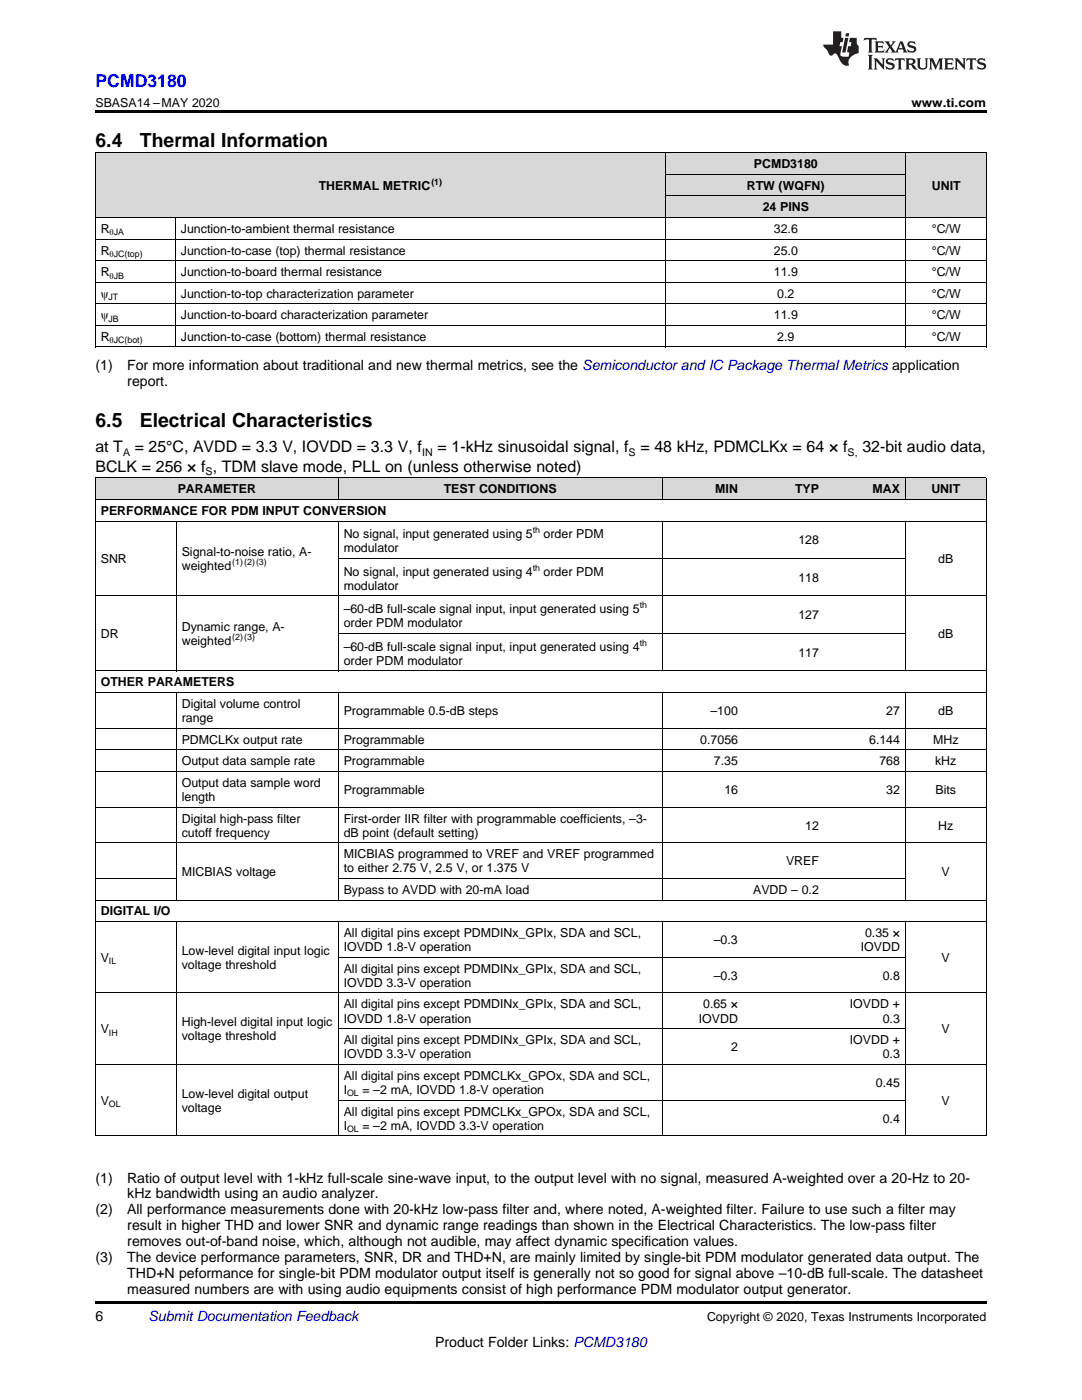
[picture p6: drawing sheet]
<svg xmlns="http://www.w3.org/2000/svg" width="216mm" height="279mm" viewBox="0 0 216 279" stroke-linecap="round" stroke-linejoin="round" font-family="sans-serif">
<defs><g id="words">
<g font-size="3.9">
<text x="19" y="29.3">6.4</text>
<text x="27.9" y="29.3">Thermal Information</text>
<text x="19" y="85.1">6.5</text>
<text x="27.9" y="85.1">Electrical Characteristics</text>
</g>
<text font-size="3.5" fill="#00f" x="19" y="17.3">PCMD3180</text>
<g font-size="3.2">
<text x="19" y="90.3">at T</text>
<text x="19" y="94.2">BCLK = 256 × f , TDM slave mode, PLL on (unless otherwise noted)</text>
<text x="26.9" y="90.3">= 25°C, AVDD = 3.3 V, IOVDD = 3.3 V, f</text>
<text x="87.3" y="90.3">= 1-kHz sinusoidal signal, f</text>
<text x="127.8" y="90.3">= 48 kHz, PDMCLKx = 64 × f</text>
<text x="172.1" y="90.3">32-bit audio data,</text>
</g>
<g font-size="2.8">
<text x="19" y="73.9">(1)</text>
<text x="25.4" y="73.9">For more information about traditional and new thermal metrics, see the Semiconductor and IC Package Thermal Metrics application</text>
<text x="25.4" y="77">report.</text>
<text x="19" y="236">(1)</text>
<text x="25.4" y="236">Ratio of output level with 1-kHz full-scale sine-wave input, to the output level with no signal, measured A-weighted over a 20-Hz to 20-</text>
<text x="25.4" y="239.2">kHz bandwidth using an audio analyzer.</text>
<text x="19" y="242.4">(2)</text>
<text x="25.4" y="242.4">All performance measurements done with 20-kHz low-pass filter and, where noted, A-weighted filter. Failure to use such a filter may</text>
<text x="25.4" y="245.5">result in higher THD and lower SNR and dynamic range readings than shown in the Electrical Characteristics. The low-pass filter</text>
<text x="19" y="251.9">(3)</text>
<text x="25.4" y="251.9">The device performance parameters, SNR, DR and THD+N, are mainly limited by single-bit PDM modulator generated data output. The</text>
<text x="25.4" y="248.7">removes out-of-band noise, which, although not audible, may affect dynamic specification values.</text>
<text x="25.4" y="255.1">THD+N peformance for single-bit PDM modulator output itself is generally not so good for signal above –10-dB full-scale. The datasheet</text>
<text x="19" y="263.6">6</text>
<text x="25.4" y="258.2">measured numbers are with using audio equipments consist of high performance PDM modulator output generator.</text>
<text x="86.8" y="268.9">Product Folder Links: PCMD3180</text>
</g>
<text font-size="2.8" fill="#0000c8" x="29.6" y="263.6">Submit Documentation Feedback</text>
<g font-size="2.5">
<text x="19" y="21.4">SBASA14 –MAY 2020</text>
<text x="181.9" y="21.4">www.ti.com</text>
<text x="150.4" y="33.6">PCMD3180</text>
<text x="63.6" y="37.9">THERMAL METRIC</text>
<text x="149" y="37.9">RTW (WQFN)</text>
<text x="185.9" y="37.9">UNIT</text>
<text x="20.1" y="46.5">R</text>
<text x="36.1" y="46.5">Junction-to-ambient thermal resistance</text>
<text x="152.2" y="42.2">24 PINS</text>
<text x="154.4" y="46.5">32.6</text>
<text x="185.9" y="46.5">°C/W</text>
<text x="20.1" y="50.8">R</text>
<text x="36.1" y="50.8">Junction-to-case (top) thermal resistance</text>
<text x="154.4" y="50.8">25.0</text>
<text x="185.9" y="50.8">°C/W</text>
<text x="20.1" y="55.1">R</text>
<text x="20.1" y="59.4">ψ</text>
<text x="36.1" y="55.1">Junction-to-board thermal resistance</text>
<text x="36.1" y="59.4">Junction-to-top characterization parameter</text>
<text x="154.4" y="55.1">11.9</text>
<text x="155.1" y="59.4">0.2</text>
<text x="185.9" y="55.1">°C/W</text>
<text x="185.9" y="59.4">°C/W</text>
<text x="20.1" y="63.7">ψ</text>
<text x="36.1" y="63.7">Junction-to-board characterization parameter</text>
<text x="154.4" y="63.7">11.9</text>
<text x="185.9" y="63.7">°C/W</text>
<text x="20.1" y="68">R</text>
<text x="36.1" y="68">Junction-to-case (bottom) thermal resistance</text>
<text x="155.1" y="68">2.9</text>
<text x="185.9" y="68">°C/W</text>
<text x="35.5" y="98.5">PARAMETER</text>
<text x="88.5" y="98.5">TEST CONDITIONS</text>
<text x="142.7" y="98.5">MIN</text>
<text x="158.6" y="98.5">TYP</text>
<text x="174.1" y="98.5">MAX</text>
<text x="185.8" y="98.5">UNIT</text>
<text x="20.1" y="102.8">PERFORMANCE FOR PDM INPUT CONVERSION</text>
<text x="68.6" y="107.4">No signal, input generated using 5</text>
<text x="108.5" y="107.4">order PDM</text>
<text x="20.1" y="112.4">SNR</text>
<text x="36.3" y="111">Signal-to-noise ratio, A-</text>
<text x="36.3" y="113.8">weighted</text>
<text x="68.6" y="110.2">modulator</text>
<text x="159.3" y="108.7">128</text>
<text x="187.2" y="112.4">dB</text>
<text x="68.6" y="114.9">No signal, input generated using 4</text>
<text x="68.6" y="117.7">modulator</text>
<text x="108.5" y="114.9">order PDM</text>
<text x="159.3" y="116.1">118</text>
<text x="36.3" y="125.9">Dynamic range, A-</text>
<text x="68.6" y="122.4">–60-dB full-scale signal input, input generated using 5</text>
<text x="68.6" y="125.2">order PDM modulator</text>
<text x="159.3" y="123.6">127</text>
<text x="20.1" y="127.4">DR</text>
<text x="36.3" y="128.8">weighted</text>
<text x="68.6" y="129.9">–60-dB full-scale signal input, input generated using 4</text>
<text x="159.3" y="131.1">117</text>
<text x="187.2" y="127.4">dB</text>
<text x="20.1" y="137">OTHER PARAMETERS</text>
<text x="68.6" y="132.7">order PDM modulator</text>
<text x="36.3" y="141.3">Digital volume control</text>
<text x="68.6" y="142.7">Programmable 0.5-dB steps</text>
<text x="141.8" y="142.7">–100</text>
<text x="176.8" y="142.7">27</text>
<text x="187.2" y="142.7">dB</text>
<text x="36.3" y="144.1">range</text>
<text x="36.3" y="148.4">PDMCLKx output rate</text>
<text x="68.6" y="148.4">Programmable</text>
<text x="139.7" y="148.4">0.7056</text>
<text x="173.4" y="148.4">6.144</text>
<text x="186.2" y="148.4">MHz</text>
<text x="36.3" y="152.7">Output data sample rate</text>
<text x="68.6" y="152.7">Programmable</text>
<text x="142.5" y="152.7">7.35</text>
<text x="175.5" y="152.7">768</text>
<text x="186.6" y="152.7">kHz</text>
<text x="36.3" y="157">Output data sample word</text>
<text x="36.3" y="159.8">length</text>
<text x="68.6" y="158.4">Programmable</text>
<text x="144.5" y="158.4">16</text>
<text x="176.8" y="158.4">32</text>
<text x="186.7" y="158.4">Bits</text>
<text x="36.3" y="164.1">Digital high-pass filter</text>
<text x="36.3" y="167">cutoff frequency</text>
<text x="68.6" y="164.1">First-order IIR filter with programmable coefficients, –3-</text>
<text x="68.6" y="167">dB point (default setting)</text>
<text x="160.7" y="165.6">12</text>
<text x="187.2" y="165.6">Hz</text>
<text x="68.6" y="171.3">MICBIAS programmed to VREF and VREF programmed</text>
<text x="156.8" y="172.7">VREF</text>
<text x="36.3" y="174.8">MICBIAS voltage</text>
<text x="68.6" y="174.1">to either 2.75 V, 2.5 V, or 1.375 V</text>
<text x="68.6" y="178.4">Bypass to AVDD with 20-mA load</text>
<text x="150.3" y="178.4">AVDD – 0.2</text>
<text x="187.9" y="174.8">V</text>
<text x="20.1" y="182.7">DIGITAL I/O</text>
<text x="20.1" y="192">V</text>
<text x="36.3" y="190.6">Low-level digital input logic</text>
<text x="68.6" y="187">All digital pins except PDMDINx_GPIx, SDA and SCL,</text>
<text x="68.6" y="189.8">IOVDD 1.8-V operation</text>
<text x="142.5" y="188.4">–0.3</text>
<text x="171.8" y="189.8">IOVDD</text>
<text x="172.6" y="187">0.35 ×</text>
<text x="187.9" y="192">V</text>
<text x="36.3" y="193.4">voltage threshold</text>
<text x="68.6" y="194.1">All digital pins except PDMDINx_GPIx, SDA and SCL,</text>
<text x="68.6" y="197">IOVDD 3.3-V operation</text>
<text x="142.5" y="195.5">–0.3</text>
<text x="176.1" y="195.5">0.8</text>
<text x="68.6" y="201.3">All digital pins except PDMDINx_GPIx, SDA and SCL,</text>
<text x="140.3" y="201.3">0.65 ×</text>
<text x="169.6" y="201.3">IOVDD +</text>
<text x="20.1" y="206.2">V</text>
<text x="36.3" y="204.8">High-level digital input logic</text>
<text x="36.3" y="207.6">voltage threshold</text>
<text x="68.6" y="204.1">IOVDD 1.8-V operation</text>
<text x="68.6" y="208.4">All digital pins except PDMDINx_GPIx, SDA and SCL,</text>
<text x="139.5" y="204.1">IOVDD</text>
<text x="145.9" y="209.8">2</text>
<text x="169.6" y="208.4">IOVDD +</text>
<text x="176.1" y="204.1">0.3</text>
<text x="187.9" y="206.2">V</text>
<text x="68.6" y="211.2">IOVDD 3.3-V operation</text>
<text x="68.6" y="215.5">All digital pins except PDMCLKx_GPOx, SDA and SCL,</text>
<text x="176.1" y="211.2">0.3</text>
<text x="20.1" y="220.5">V</text>
<text x="36.3" y="219.1">Low-level digital output</text>
<text x="36.3" y="221.9">voltage</text>
<text x="68.6" y="218.3">I</text>
<text x="72.3" y="218.3">= –2 mA, IOVDD 1.8-V operation</text>
<text x="174.8" y="216.9">0.45</text>
<text x="187.9" y="220.5">V</text>
<text x="68.6" y="222.6">All digital pins except PDMCLKx_GPOx, SDA and SCL,</text>
<text x="68.6" y="225.5">I</text>
<text x="72.3" y="225.5">= –2 mA, IOVDD 3.3-V operation</text>
<text x="176.1" y="224">0.4</text>
<text x="141.1" y="263.6">Copyright © 2020, Texas Instruments Incorporated</text>
</g>
<g font-size="2.1">
<text x="24.6" y="90.9">A</text>
<text x="41" y="94.8">S</text>
<text x="84.2" y="90.9">IN</text>
<text x="125.4" y="90.9">S</text>
<text x="169.1" y="90.9">S,</text>
</g>
<g font-size="1.8">
<text x="86.1" y="36.9">(1)</text>
<text x="21.9" y="47">θJA</text>
<text x="21.9" y="51.3">θJC(top)</text>
<text x="21.6" y="59.9">JT</text>
<text x="21.9" y="55.6">θJB</text>
<text x="21.6" y="64.2">JB</text>
<text x="21.9" y="68.5">θJC(bot)</text>
<text x="106.3" y="106.4">th</text>
<text x="46.4" y="112.8">(1)(2)(3)</text>
<text x="106.3" y="113.9">th</text>
<text x="127.7" y="121.4">th</text>
<text x="46.4" y="127.8">(2)(3)</text>
<text x="127.7" y="128.9">th</text>
<text x="21.7" y="192.5">IL</text>
<text x="21.7" y="206.7">IH</text>
<text x="21.7" y="221">OL</text>
<text x="69.3" y="218.8">OL</text>
<text x="69.3" y="226">OL</text>
</g>
</g></defs>
<g fill="#d8d8d8">
<path d="M19 95.4h16.2v4.3h-16.2z"/>
<path d="M35.2 95.4h32.3v4.3h-32.3z"/>
<path d="M67.5 95.4h32.3v4.3h-32.3z"/>
<path d="M99.8 95.4h32.4v4.3h-32.4z"/>
<path d="M132.2 95.4h16.1v4.3h-16.1z"/>
<path d="M148.3 95.4h16.2v4.3h-16.2z"/>
<path d="M164.5 95.4h16.2v4.3h-16.2z"/>
<path d="M180.7 95.4h16.1v4.3h-16.1z"/>
<path d="M19 30.6h16v12.9h-16z"/>
<path d="M35 30.6h97.8v12.9h-97.8z"/>
<path d="M180.8 30.6h16v12.9h-16z"/>
<path d="M132.8 39.2h48v4.3h-48z"/>
<path d="M132.8 34.9h48v4.3h-48z"/>
<path d="M132.8 30.6h48v4.3h-48z"/>
</g>
<path d="M19 22h177.8v.5h-177.8zM19 69.3h.2zM132.7 69.3h.1zM180.7 69.3h.1zM196.7 69.3h.1zM19 259.7h177.8v.5h-177.8z" fill="#000"/>
<g fill="none" stroke="#000" stroke-width=".2">
<path d="M19 30.5h177.8M19.1 30.5v38.8M132.8 30.5v38.8M132.8 39.1h48M132.8 34.8h48M180.8 30.5v38.8M196.8 30.5v38.8M19 56.3h177.8M19 52h177.8M19 47.7h177.8M19 43.4h177.8M35 43.4v25.9"/>
<path d="M19 69.2h177.8M19 64.9h177.8M19 60.6h177.8M19 99.7h177.8M19 95.4h177.8M19.1 95.4v131.3M67.5 95.4v4.3M132.1 95.4v4.3M180.6 95.4v4.3M196.8 95.4v131.3M19 118.9h177.8M19 104h177.8"/>
<path d="M35.2 104v29.9M67.5 104v29.9M67.5 111.5h113.2M132.1 104v29.9M180.6 104v29.9M19 138.2h177.8M19 133.9h177.8M35.2 138.2v41.5M67.5 138.2v41.5M67.5 126.4h113.2M132.1 138.2v41.5M180.6 138.2v41.5"/>
<path d="M19 153.9h177.8M19 149.6h177.8M19 145.3h177.8M19 179.6h177.8M19 175.3h16.2M19 168.2h177.8M19 161.1h177.8M67.5 175.3h113.2M19 198.2h177.8M19 183.9h177.8M35.2 183.9v42.8M67.5 183.9v42.8"/>
<path d="M67.5 191h113.2M132.1 183.9v42.8M180.6 183.9v42.8M19 212.4h177.8M67.5 219.6h113.2M67.5 205.3h113.2M19 226.7h177.8"/>
</g>
<g fill="#231f20">
<path d="M172.5 7.6l-.1 .5 .4-.2h.6v.1v2.1l-.2 .4h.9l-.2-.4v-2.1l.1-.1h.5l.5 .2-.2-.5zM174.5 8.3l.2 .3v1.5l-.2 .4h1.8l.2-.6a1.04 1.04 0 0 1-1.3 .2v-.7h.6l.3 .2v-.6l-.3 .2h-.6v-.6l.8-.1 .4 .3-.2-.5zM176.5 8.3l.9 1.1-.9 1.1h.8l-.2-.2 .4-.7 .5 .7-.2 .2h1.5l-.2-.2 .2-.4h.9l.1 .4-.2 .2h1l-.3-.3-.7-1.9h-.5l-.9 2-.8-1 .9-1h-.8l.1 .3-.4 .5-.3-.6 .1-.2zM179.7 8.6l.4 1h-.7zM181.3 8.4a.63 .63 0 0 0-.2 .7 .63 .63 0 0 0 .6 .4l.6 .2 .1 .2a.75 .75 0 0 1-.7 .4 .75 .75 0 0 1-.6-.5l.1 .7 .1-.1a1.11 1.11 0 0 0 1.5-.6 1.13 1.13 0 0 0-1.2-.8l-.1-.4a1.04 1.04 0 0 1 1.2 .2l-.2-.5-.2 .1-.4-.2zM173.2 10.9l.2 .4v2.2l-.2 .4h1l-.3-.4v-2.2l.3-.4zM174.3 11.6l.3 .4v1.5l-.3 .4h.8l-.2-.4v-1.3l1.5 1.7v-1.9l.2-.4h-.7l.2 .4v.9l-1.1-1.3zM177 11.8a.62 .62 0 0 0-.2 .7 .62 .62 0 0 0 .6 .4l.6 .1 .1 .3a.76 .76 0 0 1-.7 .3 .76 .76 0 0 1-.7-.4l.2 .7 .1-.1a1.11 1.11 0 0 0 1.5-.6 1.13 1.13 0 0 0-1.2-.8l-.1-.4a1.04 1.04 0 0 1 1.2 .2l-.2-.6-.2 .1-.5-.1zM178.7 11.6l-.2 .6a.61 .61 0 0 1 .8-.3v1.6l-.2 .4h.9l-.2-.4v-1.6a.63 .63 0 0 1 .7 .3l-.1-.6zM180.6 11.6l.3 .4v1.5l-.3 .4h1l-.2-.2-.1-.8 .6 .2a.76 .76 0 0 0 1.2 .7l-1-1a.58 .58 0 0 0 .6-.5 .58 .58 0 0 0-.5-.6zM181.4 11.9h.1a.45 .45 0 0 1 .5 .1 .45 .45 0 0 1 .1 .5l-.8 .2zM182.9 11.6l.2 .2a2.17 2.17 0 0 0 .3 1.9 .99 .99 0 0 0 1.6-.6v-1.1l.2-.4h-.7l.2 .2a1.92 1.92 0 0 1-.2 1.8 .6 .6 0 0 1-.9-.5v-1.1l.2-.4zM185.4 11.6l.2 .4v1.5l-.2 .4h.7l-.2-.4v-1.4l.8 1.8 .8-1.8v1.4l-.2 .4h.9l-.2-.4v-1.5l.2-.4h-.8l-.6 1.5-.6-1.5zM188.4 11.6l.2 .4v1.5l-.2 .4h1.8l.1-.6a1.04 1.04 0 0 1-1.2 .1v-.6h.5l.4 .2v-.6l-.4 .2h-.5v-.7h.8l.3 .3-.1-.6zM190.5 11.6l.2 .4v1.5l-.2 .4h.7l-.2-.4v-1.3l1.5 1.7v-1.9l.2-.4h-.7l.2 .4v.9l-1.1-1.3zM192.9 11.6l-.1 .6a.61 .61 0 0 1 .7-.3l.1 1.6-.3 .4h1l-.3-.4 .1-1.6a.63 .63 0 0 1 .7 .3l-.1-.6zM195.2 11.8a.62 .62 0 0 0-.2 .7 .62 .62 0 0 0 .6 .4l.6 .1 .1 .3a.76 .76 0 0 1-.7 .3 .76 .76 0 0 1-.6-.4l.1 .7 .1-.1a1.11 1.11 0 0 0 1.6-.6 1.13 1.13 0 0 0-1.3-.8l-.1-.4a1.04 1.04 0 0 1 1.2 .2l-.1-.6-.2 .1-.5-.1z"/>
<path d="M166.2 6.3v2.6h-1.9v.4l.8 .9a.91 .91 0 0 0 1 .8 .56 .56 0 0 1 .5-.3 .56 .56 0 0 1 .5 .3l.4 .8a1.53 1.53 0 0 0 1.9 1.2 1.54 1.54 0 0 1 1-2.1l.9-.3v-1.4a1.52 1.52 0 0 1-.4-1.6h-1.3l-.2 .8h.5l-.2 .8h-.5l-.1 1v.2l.4 .1-.2 .8a1.93 1.93 0 0 1-1.6-.3l.3-1.8h-.5l.2-.8h.4l.2-.8h-.4v-1.3zM168.6 7.6l-.6 2.9h.7l.6-2.9zM168.8 6.6l-.1 .7h.6l.2-.7z"/>
</g>
<use href="#words"/>
</svg>
